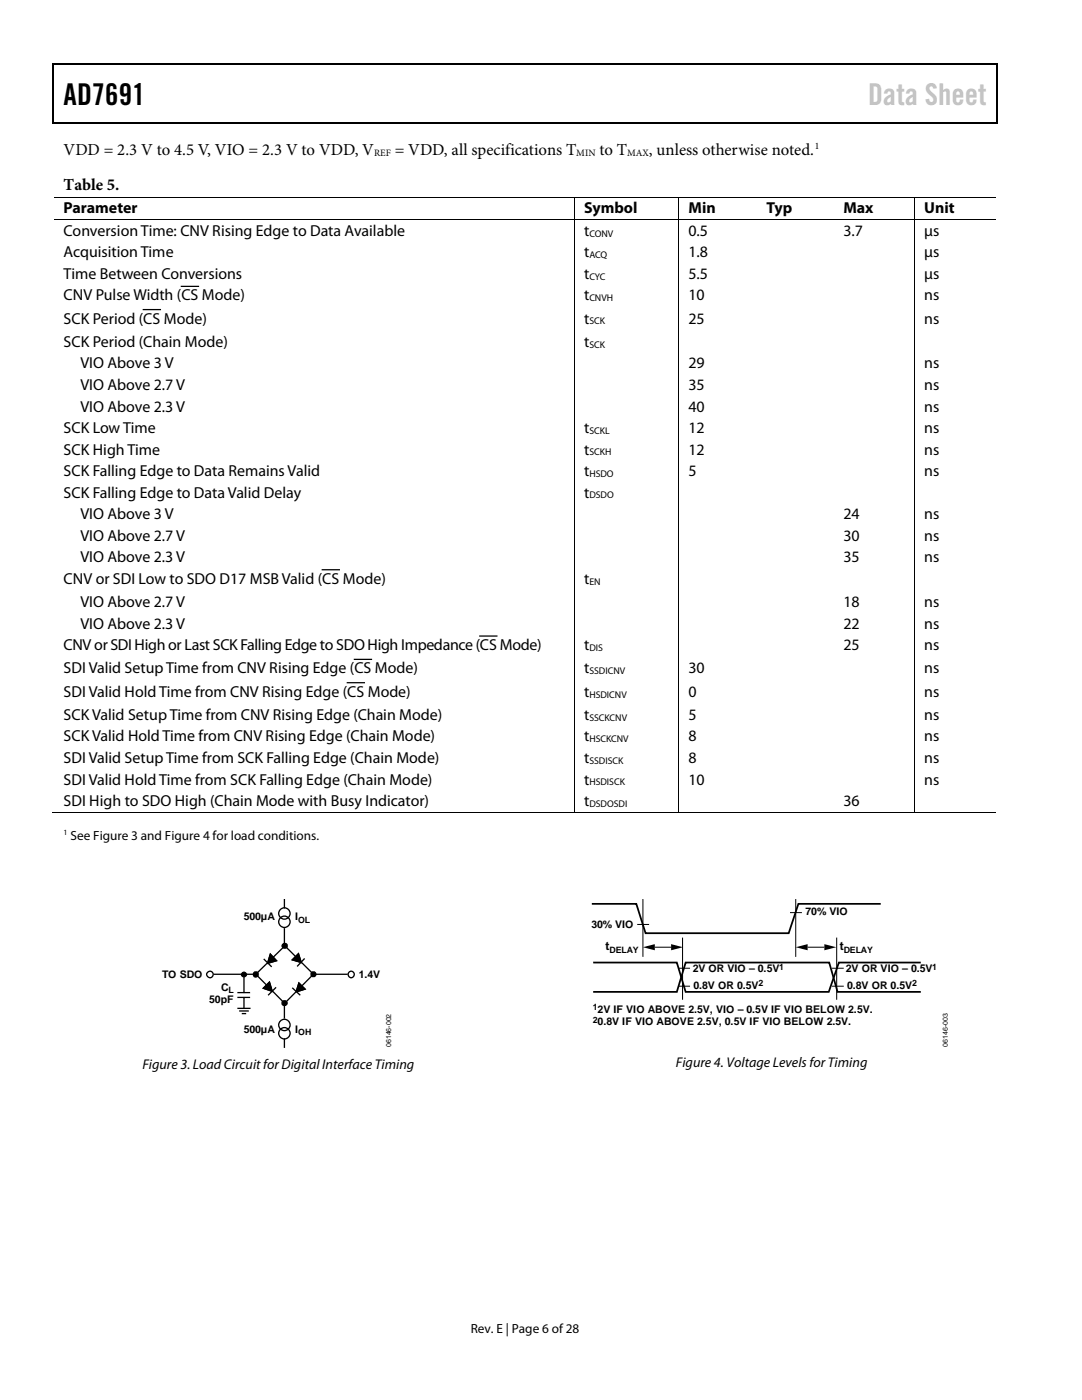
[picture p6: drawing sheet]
<svg xmlns="http://www.w3.org/2000/svg" width="216mm" height="279mm" viewBox="0 0 216 279" stroke-linecap="round" stroke-linejoin="round" font-family="sans-serif">
<defs><g id="words">
<text font-size="6" x="12.7" y="21">AD7691</text>
<text font-size="6" fill="#c1c1c1" x="173.2" y="21">Data Sheet</text>
<g font-size="3.3">
<text x="12.7" y="30.9">VDD = 2.3 V to 4.5 V, VIO = 2.3 V to VDD, V</text>
<text x="78.8" y="30.9">= VDD, all specifications T</text>
<text x="119.6" y="30.9">to T</text>
<text x="129.5" y="30.9">, unless otherwise noted.</text>
<text x="12.7" y="38">Table 5.</text>
</g>
<g font-size="3.2">
<text x="12.7" y="42.6">Parameter</text>
<text x="12.7" y="47.1">Conversion Time: CNV Rising Edge to Data Available</text>
<text x="116.5" y="42.6">Symbol</text>
<text x="116.5" y="47.1">t</text>
<text x="137.4" y="47.1">0.5</text>
<text x="137.4" y="42.6">Min</text>
<text x="153" y="42.6">Typ</text>
<text x="168.3" y="47.1">3.7</text>
<text x="168.3" y="42.6">Max</text>
<text x="184.4" y="47.1">µs</text>
<text x="184.4" y="42.6">Unit</text>
<text x="12.7" y="51.4">Acquisition Time</text>
<text x="116.5" y="51.4">t</text>
<text x="137.4" y="51.4">1.8</text>
<text x="184.4" y="51.4">μs</text>
<text x="12.7" y="55.6">Time Between Conversions</text>
<text x="12.7" y="60">CNV Pulse Width (CS Mode)</text>
<text x="116.5" y="55.6">t</text>
<text x="116.5" y="59.9">t</text>
<text x="137.4" y="55.6">5.5</text>
<text x="137.4" y="59.9">10</text>
<text x="184.4" y="55.6">µs</text>
<text x="184.4" y="59.9">ns</text>
<text x="12.7" y="64.6">SCK Period (CS Mode)</text>
<text x="116.5" y="64.6">t</text>
<text x="137.4" y="64.6">25</text>
<text x="184.4" y="64.6">ns</text>
<text x="12.7" y="69.2">SCK Period (Chain Mode)</text>
<text x="116.5" y="69.2">t</text>
<text x="16" y="73.5">VIO Above 3 V</text>
<text x="16" y="77.8">VIO Above 2.7 V</text>
<text x="137.4" y="73.5">29</text>
<text x="137.4" y="77.8">35</text>
<text x="184.4" y="73.5">ns</text>
<text x="184.4" y="77.8">ns</text>
<text x="16" y="82.1">VIO Above 2.3 V</text>
<text x="137.4" y="82.1">40</text>
<text x="184.4" y="82.1">ns</text>
<text x="12.7" y="86.4">SCK Low Time</text>
<text x="116.5" y="86.4">t</text>
<text x="137.4" y="86.4">12</text>
<text x="184.4" y="86.4">ns</text>
<text x="12.7" y="90.7">SCK High Time</text>
<text x="12.7" y="95">SCK Falling Edge to Data Remains Valid</text>
<text x="116.5" y="90.7">t</text>
<text x="116.5" y="95">t</text>
<text x="137.4" y="95">5</text>
<text x="137.4" y="90.7">12</text>
<text x="184.4" y="95">ns</text>
<text x="184.4" y="90.7">ns</text>
<text x="12.7" y="99.3">SCK Falling Edge to Data Valid Delay</text>
<text x="116.5" y="99.3">t</text>
<text x="16" y="103.6">VIO Above 3 V</text>
<text x="16" y="107.9">VIO Above 2.7 V</text>
<text x="168.3" y="103.6">24</text>
<text x="168.3" y="107.9">30</text>
<text x="184.4" y="103.6">ns</text>
<text x="184.4" y="107.9">ns</text>
<text x="16" y="112.2">VIO Above 2.3 V</text>
<text x="168.3" y="112.2">35</text>
<text x="184.4" y="112.2">ns</text>
<text x="12.7" y="116.5">CNV or SDI Low to SDO D17 MSB Valid (CS Mode)</text>
<text x="116.5" y="116.5">t</text>
<text x="16" y="121.1">VIO Above 2.7 V</text>
<text x="16" y="125.4">VIO Above 2.3 V</text>
<text x="168.3" y="121.1">18</text>
<text x="168.3" y="125.4">22</text>
<text x="184.4" y="121.1">ns</text>
<text x="184.4" y="125.4">ns</text>
<text x="12.7" y="129.8">CNV or SDI High or Last SCKFalling Edge to SDO High Impedance (CS Mode)</text>
<text x="116.5" y="129.7">t</text>
<text x="168.3" y="129.7">25</text>
<text x="184.4" y="129.7">ns</text>
<text x="12.7" y="134.4">SDI Valid Setup Time from CNV Rising Edge (CS Mode)</text>
<text x="116.5" y="134.4">t</text>
<text x="137.4" y="134.4">30</text>
<text x="184.4" y="134.4">ns</text>
<text x="12.7" y="139.1">SDI Valid Hold Time from CNV Rising Edge (CS Mode)</text>
<text x="12.7" y="143.7">SCK Valid Setup Time from CNV Rising Edge (Chain Mode)</text>
<text x="116.5" y="139">t</text>
<text x="116.5" y="143.7">t</text>
<text x="137.4" y="143.7">5</text>
<text x="137.4" y="139">0</text>
<text x="184.4" y="143.7">ns</text>
<text x="184.4" y="139">ns</text>
<text x="12.7" y="148">SCK Valid Hold Time from CNV Rising Edge (Chain Mode)</text>
<text x="116.5" y="148">t</text>
<text x="137.4" y="148">8</text>
<text x="184.4" y="148">ns</text>
<text x="12.7" y="152.3">SDI Valid Setup Time from SCK Falling Edge (Chain Mode)</text>
<text x="116.5" y="152.3">t</text>
<text x="137.4" y="152.3">8</text>
<text x="184.4" y="152.3">ns</text>
<text x="12.7" y="156.6">SDI Valid Hold Time from SCK Falling Edge (Chain Mode)</text>
<text x="12.7" y="160.9">SDI High to SDO High (Chain Mode with Busy Indicator)</text>
<text x="116.5" y="160.9">t</text>
<text x="116.5" y="156.6">t</text>
<text x="137.4" y="156.6">10</text>
<text x="168.3" y="160.9">36</text>
<text x="184.4" y="156.6">ns</text>
</g>
<g font-size="2.8">
<text x="28.4" y="213.3">Figure 3. Load Circuit for Digital Interface Timing</text>
<text x="134.9" y="213">Figure 4. Voltage Levels for Timing</text>
</g>
<g font-size="2.6">
<text x="14.1" y="167.6">See Figure 3 and Figure 4 for load conditions.</text>
<text x="93.9" y="266">Rev. E | Page 6 of 28</text>
</g>
<g font-size="2.4">
<text x="120.8" y="189.6">t</text>
<text x="167.6" y="189.6">t</text>
</g>
<g font-size="2.1">
<text x="48.6" y="183.7">500µA</text>
<text x="58.9" y="183.7">I</text>
<text x="118" y="185.2">30% VIO</text>
<text x="160.7" y="182.6">70% VIO</text>
<text x="32.3" y="195.2">TO SDO</text>
<text x="44.1" y="197.7">C</text>
<text x="71.6" y="195.1">1.4V</text>
<text x="138.2" y="194.1">2V OR VIO – 0.5V</text>
<text x="138.4" y="197.3">0.8V OR 0.5V</text>
<text x="168.8" y="194.1">2V OR VIO – 0.5V</text>
<text x="169" y="197.3">0.8V OR 0.5V</text>
<text x="41.8" y="200.2">50pF</text>
<text x="119.2" y="202.1">2V IF VIO ABOVE 2.5V, VIO – 0.5V IF VIO BELOW 2.5V.</text>
<text x="48.6" y="206.1">500µA</text>
<text x="58.9" y="206.1">I</text>
<text x="119.2" y="204.6">0.8V IF VIO ABOVE 2.5V, 0.5V IF VIO BELOW 2.5V.</text>
</g>
<g font-size="1.9">
<text x="162.6" y="29.7">1</text>
<text x="74.6" y="31.1">REF</text>
<text x="115" y="31.1">MIN</text>
<text x="125.1" y="31.1">MAX</text>
<text x="117.6" y="47.2">CONV</text>
<text x="117.6" y="51.5">ACQ</text>
<text x="117.6" y="55.8">CYC</text>
<text x="117.6" y="60.1">CNVH</text>
<text x="117.6" y="64.7">SCK</text>
<text x="117.6" y="69.4">SCK</text>
<text x="117.6" y="86.6">SCKL</text>
<text x="117.6" y="90.9">SCKH</text>
<text x="117.6" y="95.2">HSDO</text>
<text x="117.6" y="99.5">DSDO</text>
<text x="117.6" y="116.7">EN</text>
<text x="117.6" y="129.9">DIS</text>
<text x="117.6" y="134.6">SSDICNV</text>
<text x="117.6" y="139.2">HSDICNV</text>
<text x="117.6" y="143.8">SSCKCNV</text>
<text x="117.6" y="148.1">HSCKCNV</text>
<text x="117.6" y="152.4">SSDISCK</text>
<text x="117.6" y="156.7">HSDISCK</text>
<text x="117.6" y="161">DSDOSDI</text>
</g>
<g font-size="1.7">
<text x="59.5" y="184.2">OL</text>
<text x="121.6" y="190.1">DELAY</text>
<text x="168.4" y="190.1">DELAY</text>
<text x="151.4" y="196.8">2</text>
<text x="155.5" y="193.5">1</text>
<text x="182" y="196.8">2</text>
<text x="186" y="193.5">1</text>
<text x="45.6" y="198.2">L</text>
<text x="118.3" y="201.6">1</text>
<text x="59.5" y="206.6">OH</text>
<text x="118.3" y="204.1">2</text>
</g>
<text font-size="1.6" x="12.7" y="166.7">1</text>
<g font-size="1.4">
<text x="78" y="209" transform="rotate(-90 78 209)">06146-002</text>
<text x="189.1" y="209" transform="rotate(-90 189.1 209)">06146-003</text>
</g>
</g></defs>
<g fill="#000">
<path d="M10.5 12.7h.3v1h-.3zM10.5 12.7h.3v.3h-.3zM133.3 12.7h.3v.3h-.3zM198.8 12.7h.2v1h-.2zM198.8 12.7h.2v.3h-.2zM10.5 24.4h.3v.3h-.3zM114.6 39.2h.1v.2h-.1zM133.1 24.4h.2v.3h-.2zM135.4 39.2h.2v.2h-.2zM151.1 39.2h.2v.2h-.2zM166.4 39.2h.2v.2h-.2zM182.4 39.2h.2v.2h-.2z"/>
<path d="M198.8 24.4h.2v.3h-.2zM114.6 43.8h.1v.1h-.1zM135.4 43.8h.2v.1h-.2zM151.1 43.8h.2v.1h-.2zM166.4 43.8h.2v.1h-.2zM182.4 43.8h.2v.1h-.2zM114.6 162.1h.1v.1h-.1zM135.4 162.1h.2v.1h-.2zM150.8 162.1h.2v.1h-.2zM166.1 162.1h.2v.1h-.2zM182.4 162.1h.2v.1h-.2z"/>
<circle cx="51.1" cy="194.5" r=".5"/>
<circle cx="56.8" cy="188.7" r=".5"/>
<circle cx="62.5" cy="194.4" r=".49"/>
<circle cx="56.8" cy="200.2" r=".49"/>
</g>
<path d="M10.7 13.7v10.7M10.8 12.8h122.5M133.6 12.8h65.2M198.9 13.7v10.7M10.8 24.5h188M36.2 57.2h3.4M28.6 61.8h3.4M64.3 113.7h3.4M69.3 136.2h3.4M70.7 131.6h3.4M95.7 126.9h3.4" fill="none" stroke="#000" stroke-width=".25"/>
<g fill="none" stroke="#000" stroke-width=".2">
<path d="M10.8 39.3h103.8M114.6 39.4v4.4M114.7 39.3h20.7M135.5 39.4v4.4M135.6 39.3h15.5M151.3 39.3h15.1M166.6 39.3h15.8M182.5 39.4v4.4M182.6 39.3h16.2M10.8 43.8h103.8M114.6 43.9v118.2M114.7 43.8h20.7"/>
<path d="M135.5 43.9v118.2M135.6 43.8h15.5M151.3 43.8h15.1M166.6 43.8h15.8M182.5 43.9v118.2M182.6 43.8h16.2M10.5 162.1h104.1M114.7 162.1h20.7M135.6 162.1h46.8M182.6 162.1h16.2M42.6 194.4h8.1"/>
</g>
<g fill="none" stroke="#000" stroke-width=".26">
<path d="M56.7 179.5v1.7M42.6 194.4h8.1M51.1 194.5l5.6 5.7M56.7 188.9l-5.6 5.4M56.7 185.4v2.8M56.9 188.8l5.6 5.6M62.4 194.6l-5.5 5.5M56.7 200.3v2.9M56.7 207.3v1.7"/>
<circle cx="51.1" cy="194.5" r=".5"/>
<circle cx="56.8" cy="182.3" r="1.13"/>
<circle cx="56.8" cy="184" r="1.13"/>
<circle cx="56.8" cy="188.7" r=".5"/>
<circle cx="62.5" cy="194.4" r=".49"/>
<circle cx="56.8" cy="200.2" r=".49"/>
<circle cx="56.8" cy="204.6" r="1.13"/>
<circle cx="56.8" cy="206.2" r="1.13"/>
</g>
<circle cx="41.9" cy="194.5" r=".64" fill="#fff"/>
<g fill="none" stroke="#000" stroke-width=".26">
<path d="M62.9 194.4h6.5"/>
<circle cx="41.9" cy="194.5" r=".64"/>
</g>
<path d="M62.9 194.4h6.5" fill="none" stroke="#000" stroke-width=".2"/>
<circle cx="70.1" cy="194.5" r=".63" fill="#fff"/>
<g fill="none" stroke="#000" stroke-width=".26">
<path d="M47.4 199.1h2.5M47.4 198.1h2.5M48.7 194.8v3.4M48.7 199v2.2M47.4 201.2h2.6M47.7 201.8h1.9M48.2 202.3h.9"/>
<circle cx="70.1" cy="194.5" r=".63"/>
</g>
<circle cx="48.7" cy="194.5" r=".5" fill="#000"/>
<circle cx="48.7" cy="194.5" r=".5" fill="none" stroke="#000" stroke-width=".2"/>
<path d="M52.7 191.5l1.4 1.4z" fill="#fff"/>
<path d="M52.7 191.5l1.4 1.4" fill="none" stroke="#000" stroke-width=".26"/>
<path d="M53.9 190.4l1.3 1.3-1.8 .6z" fill-rule="evenodd" fill="#fff"/>
<path d="M53.9 190.4l1.3 1.3-1.8 .6z" fill="none" stroke="#000" stroke-width=".26"/>
<path d="M53.9 190.4l1.3 1.3-1.8 .6z" fill="#000"/>
<path d="M58.4 197.2l1.4 1.3z" fill="#fff"/>
<path d="M58.4 197.2l1.4 1.3" fill="none" stroke="#000" stroke-width=".26"/>
<path d="M59.6 196.2l1.3 1.2-1.7 .5-.1-.1z" fill-rule="evenodd" fill="#fff"/>
<path d="M59.6 196.2l1.3 1.2-1.7 .5-.1-.1z" fill="none" stroke="#000" stroke-width=".26"/>
<path d="M59.6 196.2l1.3 1.2-1.7 .5-.1-.1z" fill="#000"/>
<path d="M53.6 198.5l1.4-1.4z" fill="#fff"/>
<path d="M55 197.1l-1.4 1.4" fill="none" stroke="#000" stroke-width=".26"/>
<path d="M52.5 197.2l1.3-1.2 .5 1.8z" fill-rule="evenodd" fill="#fff"/>
<path d="M52.5 197.2l1.3-1.2 .5 1.8z" fill="none" stroke="#000" stroke-width=".26"/>
<path d="M52.5 197.2l1.3-1.2 .5 1.8z" fill="#000"/>
<path d="M60.7 191.4l-1.3 1.4z" fill="#fff"/>
<path d="M60.7 191.4l-1.3 1.4" fill="none" stroke="#000" stroke-width=".26"/>
<path d="M58.3 191.6l1.3-1.3 .5 1.8z" fill-rule="evenodd" fill="#fff"/>
<path d="M58.3 191.6l1.3-1.3 .5 1.8z" fill="none" stroke="#000" stroke-width=".26"/>
<path d="M58.3 191.6l1.3-1.3 .5 1.8zM128.3 189l2.4-.6v1.2zM133.9 188.4l2.4 .6-2.4 .6zM158.8 189l2.4-.6v1.2zM164.5 188.4l2.4 .6-2.4 .6z" fill="#000"/>
<path d="M118.1 180.4h8.9l1.8 5.8h28.6l1.9-5.8h16.4M118.4 192.1h16.7l1.7 5.9h28.6l2-5.9h16.3M118.4 198h16.7l1.7-5.9h28.7l1.6 5.9h16.6" fill="none" stroke="#000" stroke-width=".35"/>
<path d="M128.3 179.5v11.5M158.8 179.5v11.5M127.1 184.5h2.4M130.7 189h3.2M135.3 193.2h2.4M135.3 196.8h2.4M136.2 187.1v12.4M157.6 182.1h2.4M161.2 189h3.3M166 193.2h2.4M166 196.8h2.4M167 187.1v12.4" fill="none" stroke="#000" stroke-width=".2"/>
<use href="#words"/>
</svg>
